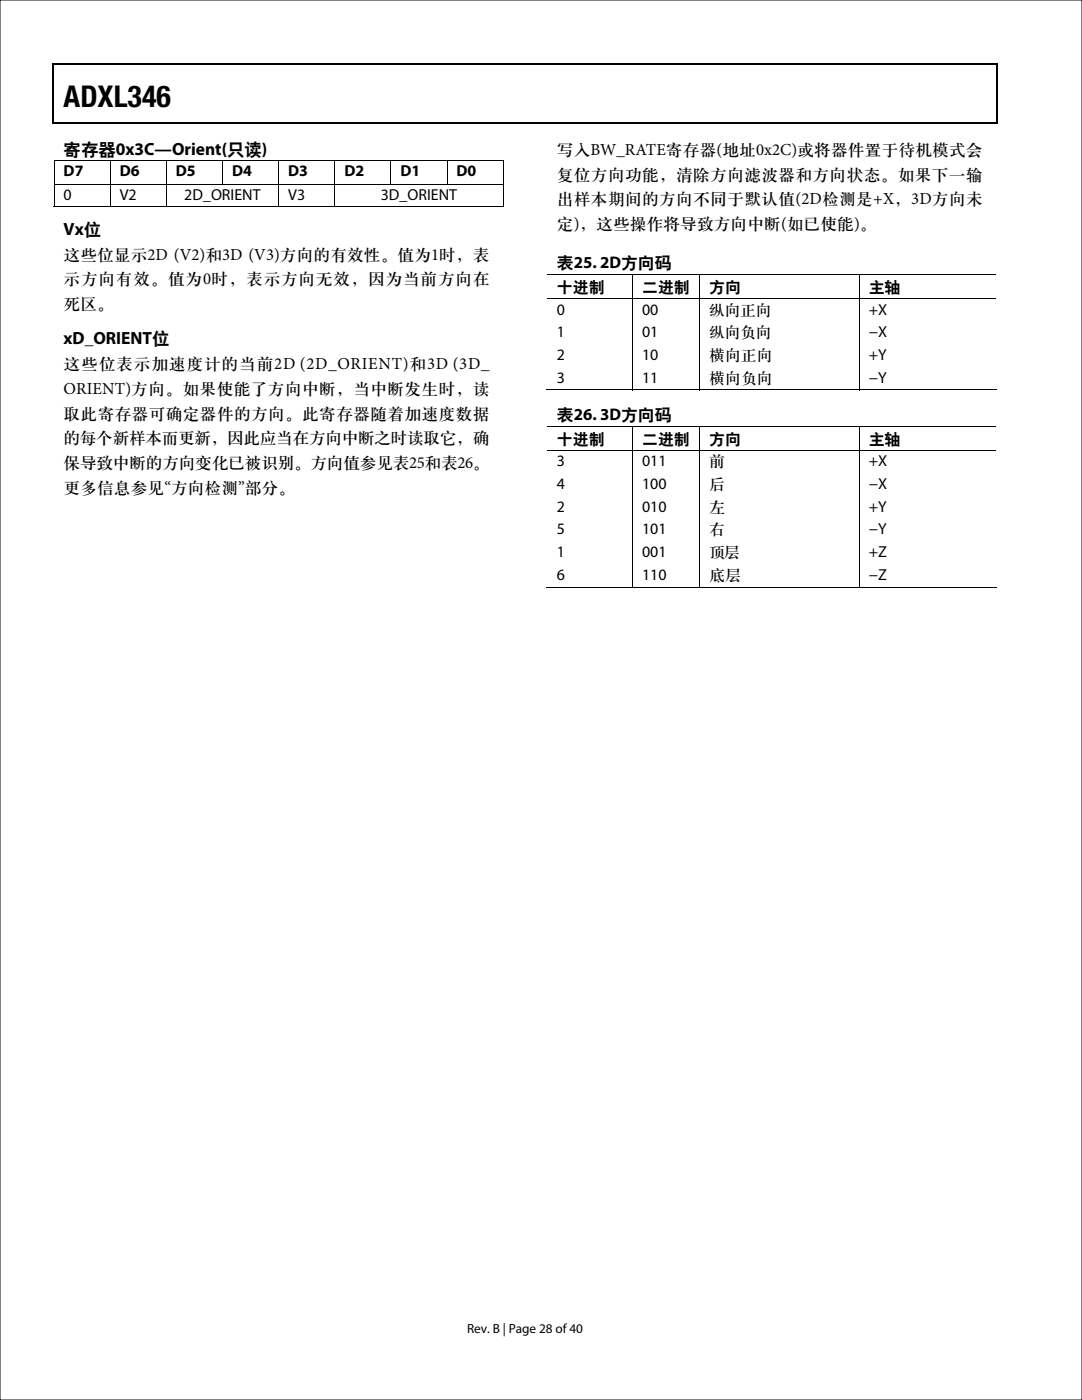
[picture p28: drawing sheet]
<svg xmlns="http://www.w3.org/2000/svg" width="216mm" height="279mm" viewBox="0 0 216 279" stroke-linecap="round" stroke-linejoin="round" font-family="sans-serif">
<defs><g id="words">
<text font-size="6" x="12.7" y="21.3">ADXL346</text>
<text font-size="3.5" x="12.7" y="31">寄存器0x3C—Orient(只读)</text>
<g font-size="3.5" fill="#080103">
<text x="12.7" y="46.9">Vx位</text>
<text x="12.7" y="68.7">xD_ORIENT位</text>
</g>
<g font-size="3.4" fill="#080103">
<text x="111.1" y="35.9">复位方向功能，清除方向滤波器和方向状态。如果下一输</text>
<text x="111.1" y="30.9">写入BW_RATE寄存器(地址0x2C)或将器件置于待机模式会</text>
<text x="111.1" y="40.8">出样本期间的方向不同于默认值(2D检测是+X，3D方向未</text>
<text x="111.1" y="45.7">定)，这些操作将导致方向中断(如已使能)。</text>
<text x="12.7" y="51.8">这些位显示2D (V2)和3D (V3)方向的有效性。值为1时，表</text>
<text x="12.7" y="56.7">示方向有效。值为0时，表示方向无效，因为当前方向在</text>
<text x="12.7" y="61.7">死区。</text>
<text x="12.7" y="73.7">这些位表示加速度计的当前2D (2D_ORIENT)和3D (3D_</text>
<text x="12.7" y="78.6">ORIENT)方向。如果使能了方向中断，当中断发生时，读</text>
<text x="12.7" y="83.6">取此寄存器可确定器件的方向。此寄存器随着加速度数据</text>
<text x="12.7" y="88.5">的每个新样本而更新，因此应当在方向中断之时读取它，确</text>
<text x="12.7" y="93.4">保导致中断的方向变化已被识别。方向值参见表25和表26。</text>
<text x="12.7" y="98.4">更多信息参见“方向检测”部分。</text>
</g>
<g font-size="3.4">
<text x="111.1" y="53.4">表25. 2D方向码</text>
<text x="111.1" y="83.7">表26. 3D方向码</text>
</g>
<g font-size="3.2">
<text x="12.7" y="35.2">D7</text>
<text x="23.9" y="35.2">D6</text>
<text x="35.1" y="35.2">D5</text>
<text x="46.3" y="35.2">D4</text>
<text x="57.5" y="35.2">D3</text>
<text x="68.7" y="35.2">D2</text>
<text x="79.9" y="35.2">D1</text>
<text x="91.1" y="35.2">D0</text>
<text x="12.7" y="39.9">0</text>
<text x="23.9" y="39.9">V2</text>
<text x="36.8" y="39.9">2D_ORIENT</text>
<text x="57.5" y="39.9">V3</text>
<text x="76" y="39.9">3D_ORIENT</text>
<text x="111.1" y="58.3">十进制</text>
<text x="128.1" y="58.3">二进制</text>
<text x="141.5" y="58.3">方向</text>
<text x="173.3" y="58.3">主轴</text>
<text x="111.1" y="62.8">0</text>
<text x="128.1" y="62.8">00</text>
<text x="141.5" y="62.8">纵向正向</text>
<text x="173.4" y="62.8">+X</text>
<text x="111.1" y="67.2">1</text>
<text x="111.1" y="71.9">2</text>
<text x="128.1" y="71.9">10</text>
<text x="128.1" y="67.2">01</text>
<text x="141.5" y="71.9">横向正向</text>
<text x="141.5" y="67.2">纵向负向</text>
<text x="173.4" y="67.2">−X</text>
<text x="173.4" y="71.9">+Y</text>
<text x="111.1" y="76.3">3</text>
<text x="128.1" y="76.3">11</text>
<text x="141.5" y="76.3">横向负向</text>
<text x="173.4" y="76.3">−Y</text>
<text x="111.1" y="88.6">十进制</text>
<text x="128.1" y="88.6">二进制</text>
<text x="141.5" y="88.6">方向</text>
<text x="173.3" y="88.6">主轴</text>
<text x="111.1" y="93.1">3</text>
<text x="128.1" y="93.1">011</text>
<text x="141.5" y="93.1">前</text>
<text x="173.4" y="93.1">+X</text>
<text x="111.1" y="97.6">4</text>
<text x="128.1" y="97.6">100</text>
<text x="141.5" y="97.6">后</text>
<text x="173.4" y="97.6">−X</text>
<text x="111.1" y="102.2">2</text>
<text x="111.1" y="106.7">5</text>
<text x="128.1" y="102.2">010</text>
<text x="128.1" y="106.7">101</text>
<text x="141.5" y="102.2">左</text>
<text x="141.5" y="106.7">右</text>
<text x="173.3" y="102.2">+Y</text>
<text x="173.3" y="106.7">−Y</text>
<text x="111.1" y="111.1">1</text>
<text x="128.1" y="111.1">001</text>
<text x="141.5" y="111.1">顶层</text>
<text x="173.4" y="111.1">+Z</text>
<text x="111.1" y="115.8">6</text>
<text x="128.1" y="115.8">110</text>
<text x="141.5" y="115.8">底层</text>
<text x="173.4" y="115.8">−Z</text>
</g>
<text font-size="2.6" x="93.2" y="266">Rev. B | Page 28 of 40</text>
</g></defs>
<path d="M10.5 12.7h.3v1h-.3zM198.8 12.7h.2v1h-.2zM198.8 12.7h.2v.3h-.2zM10.7 31.9h.2v.1h-.2zM100.3 31.9h.2v.1h-.2zM198.8 24.4h.2v.3h-.2zM100.3 41.2h.2v.2h-.2zM139.5 54.7h.2v.2h-.2zM139.5 59.5h.2v.2h-.2zM139.5 85h.2v.1h-.2zM139.5 89.8h.2v.2h-.2z" fill="#000"/>
<path d="M10.5 12.8h188.3M10.7 13.7v11M198.9 13.7v11M10.5 24.5h188.3" fill="none" stroke="#000" stroke-width=".25"/>
<g fill="none" stroke="#000" stroke-width=".2">
<path d="M10.7 32h89.8M10.7 36.7h89.8M10.8 32v4.6M10.8 36.8v4.6M22 32v4.6M22 36.8v4.6M33.2 32v4.6M33.2 36.8v4.6M44.4 32v4.6M55.6 32v4.6M55.6 36.8v4.6M66.8 32v4.6"/>
<path d="M66.8 36.8v4.6M78 32v4.6M89.2 32v4.6M100.4 32v4.6M100.4 36.8v4.6M10.7 41.3h11.2M22.1 41.3h11M33.3 41.3h22.2M55.7 41.3h11M66.9 41.3h33.4M109.2 54.8h30.3M109.2 59.6h30.3"/>
<path d="M126.2 54.9v4.6M126.2 59.7v18.2M139.6 54.9v4.6M139.6 59.7v18.2M139.7 54.8h59M139.7 59.6h59M171.5 54.9v4.6M171.5 59.7v18.2M109 77.8h17.1M126.3 77.8h13.2M139.7 77.8h31.7M171.5 77.8h27.3"/>
<path d="M109.2 85.1h30.3M109.2 89.9h30.3M126.2 85.1v4.7M126.2 90v27.3M139.6 85.1v4.7M139.6 90v27.3M139.7 85.1h59M139.7 89.9h59M171.5 85.1v4.7M171.5 90v27.3M109 117.2h17.1M126.3 117.2h13.2"/>
<path d="M139.7 117.2h31.7M171.5 117.2h27.3"/>
</g>
<path d="M0 0h215.9v279.4h-215.9z" fill="none" stroke="#0b0205" stroke-width=".2"/>
<use href="#words"/>
</svg>
